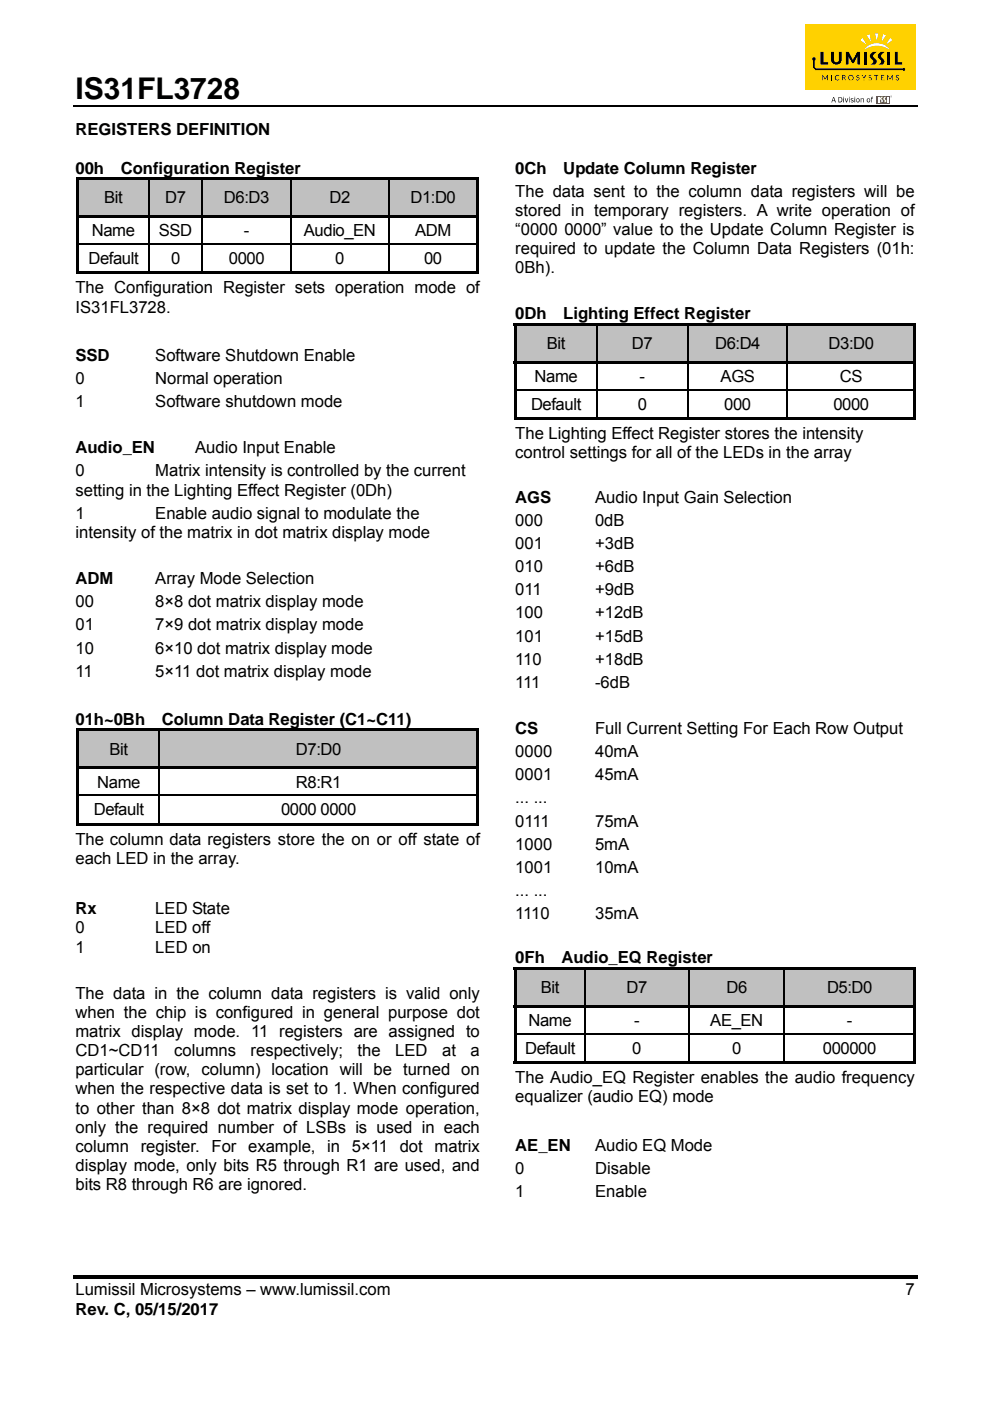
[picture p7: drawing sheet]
<svg xmlns="http://www.w3.org/2000/svg" width="210mm" height="297mm" viewBox="0 0 210 297" stroke-linecap="round" stroke-linejoin="round" font-family="sans-serif">
<defs><g id="words">
<text font-size="6.3" x="16" y="21">IS31FL3728</text>
<g font-size="3.5">
<text x="16" y="28.7">REGISTERS DEFINITION</text>
<text x="16" y="36.8">00h</text>
<text x="25.6" y="36.8">Configuration Register</text>
<text x="109.3" y="36.8">0Ch</text>
<text x="109.3" y="41.7">The data sent to the column data registers will be</text>
<text x="119.5" y="36.8">Update Column Register</text>
<text x="22.1" y="43.1">Bit</text>
<text x="35" y="43.1">D7</text>
<text x="47.5" y="43.1">D6:D3</text>
<text x="69.9" y="43.1">D2</text>
<text x="87" y="43.1">D1:D0</text>
<text x="109.3" y="45.7">stored in temporary registers. A write operation of</text>
<text x="19.5" y="50.1">Name</text>
<text x="33.7" y="50.1">SSD</text>
<text x="51.7" y="50.1">-</text>
<text x="64.5" y="50.1">Audio_EN</text>
<text x="88" y="50.1">ADM</text>
<text x="109.3" y="49.8">“0000 0000” value to the Update Column Register is</text>
<text x="109.3" y="53.8">required to update the Column Data Registers (01h:</text>
<text x="18.8" y="55.9">Default</text>
<text x="36.3" y="55.9">0</text>
<text x="48.5" y="55.9">0000</text>
<text x="71.1" y="55.9">0</text>
<text x="89.9" y="55.9">00</text>
<text x="109.3" y="57.9">0Bh).</text>
<text x="16" y="62.2">The Configuration Register sets operation mode of</text>
<text x="16" y="66.3">IS31FL3728.</text>
<text x="109.3" y="67.7">0Dh</text>
<text x="119.5" y="67.7">Lighting Effect Register</text>
<text x="16" y="76.5">SSD</text>
<text x="32.9" y="76.5">Software Shutdown Enable</text>
<text x="116" y="74">Bit</text>
<text x="134" y="74">D7</text>
<text x="151.7" y="74">D6:D4</text>
<text x="175.7" y="74">D3:D0</text>
<text x="16" y="81.4">0</text>
<text x="32.9" y="81.4">Normal operation</text>
<text x="113.4" y="81">Name</text>
<text x="135.7" y="81">-</text>
<text x="152.8" y="81">AGS</text>
<text x="178.2" y="81">CS</text>
<text x="16" y="86.3">1</text>
<text x="32.9" y="86.3">Software shutdown mode</text>
<text x="112.6" y="86.9">Default</text>
<text x="135.3" y="86.9">0</text>
<text x="153.6" y="86.9">000</text>
<text x="176.8" y="86.9">0000</text>
<text x="109.3" y="93.2">The Lighting Effect Register stores the intensity</text>
<text x="16" y="96.1">Audio_EN</text>
<text x="16" y="101">0</text>
<text x="32.9" y="101">Matrix intensity is controlled by the current</text>
<text x="41.4" y="96.1">Audio Input Enable</text>
<text x="109.3" y="97.2">control settings for all of the LEDs in the array</text>
<text x="16" y="105.1">setting in the Lighting Effect Register (0Dh)</text>
<text x="109.3" y="106.6">AGS</text>
<text x="126.2" y="106.6">Audio Input Gain Selection</text>
<text x="16" y="110">1</text>
<text x="32.9" y="110">Enable audio signal to modulate the</text>
<text x="109.3" y="111.5">000</text>
<text x="126.2" y="111.5">0dB</text>
<text x="16" y="114">intensity of the matrix in dot matrix display mode</text>
<text x="109.3" y="116.4">001</text>
<text x="126.2" y="116.4">+3dB</text>
<text x="16" y="123.8">ADM</text>
<text x="32.9" y="123.8">Array Mode Selection</text>
<text x="109.3" y="121.3">010</text>
<text x="126.2" y="121.3">+6dB</text>
<text x="16" y="128.7">00</text>
<text x="32.9" y="128.7">8×8 dot matrix display mode</text>
<text x="109.3" y="126.2">011</text>
<text x="109.3" y="131.1">100</text>
<text x="126.2" y="131.1">+12dB</text>
<text x="126.2" y="126.2">+9dB</text>
<text x="16" y="133.6">01</text>
<text x="32.9" y="133.6">7×9 dot matrix display mode</text>
<text x="109.3" y="136">101</text>
<text x="126.2" y="136">+15dB</text>
<text x="16" y="138.6">10</text>
<text x="16" y="143.4">11</text>
<text x="32.9" y="138.6">6×10 dot matrix display mode</text>
<text x="32.9" y="143.4">5×11 dot matrix display mode</text>
<text x="109.3" y="140.9">110</text>
<text x="126.2" y="140.9">+18dB</text>
<text x="109.3" y="145.8">111</text>
<text x="126.2" y="145.8">-6dB</text>
<text x="16" y="153.7">01h~0Bh</text>
<text x="34.3" y="153.7">Column Data Register (C1~C11)</text>
<text x="109.3" y="155.6">CS</text>
<text x="126.2" y="155.6">Full Current Setting For Each Row Output</text>
<text x="23.2" y="160">Bit</text>
<text x="62.8" y="160">D7:D0</text>
<text x="109.3" y="160.5">0000</text>
<text x="126.2" y="160.5">40mA</text>
<text x="20.6" y="167">Name</text>
<text x="62.8" y="167">R8:R1</text>
<text x="109.3" y="165.4">0001</text>
<text x="126.2" y="165.4">45mA</text>
<text x="19.9" y="172.8">Default</text>
<text x="59.6" y="172.8">0000 0000</text>
<text x="109.3" y="170.3">... ...</text>
<text x="16" y="179.1">The column data registers store the on or off state of</text>
<text x="109.3" y="175.2">0111</text>
<text x="126.2" y="175.2">75mA</text>
<text x="16" y="183.2">each LED in the array.</text>
<text x="109.3" y="180.1">1000</text>
<text x="109.3" y="185">1001</text>
<text x="126.2" y="180.1">5mA</text>
<text x="126.2" y="185">10mA</text>
<text x="109.3" y="189.9">... ...</text>
<text x="16" y="193.8">Rx</text>
<text x="16" y="197.9">0</text>
<text x="32.9" y="197.9">LED off</text>
<text x="32.9" y="193.8">LED State</text>
<text x="109.3" y="194.8">1110</text>
<text x="126.2" y="194.8">35mA</text>
<text x="16" y="202">1</text>
<text x="32.9" y="202">LED on</text>
<text x="109.3" y="204.3">0Fh</text>
<text x="119.1" y="204.3">Audio_EQ Register</text>
<text x="16" y="211.8">The data in the column data registers is valid only</text>
<text x="16" y="215.8">when the chip is configured in general purpose dot</text>
<text x="114.7" y="210.5">Bit</text>
<text x="132.9" y="210.5">D7</text>
<text x="154.1" y="210.5">D6</text>
<text x="175.4" y="210.5">D5:D0</text>
<text x="16" y="219.9">matrix display mode. 11 registers are assigned to</text>
<text x="112.1" y="217.5">Name</text>
<text x="134.5" y="217.5">-</text>
<text x="150.7" y="217.5">AE_EN</text>
<text x="179.6" y="217.5">-</text>
<text x="16" y="223.9">CD1~CD11</text>
<text x="16" y="228">particular (row, column) location will be turned on</text>
<text x="37" y="223.9">columns</text>
<text x="53.2" y="223.9">respectively;</text>
<text x="75.9" y="223.9">the</text>
<text x="83.8" y="223.9">LED</text>
<text x="93.8" y="223.9">at</text>
<text x="99.8" y="223.9">a</text>
<text x="111.4" y="223.4">Default</text>
<text x="134.1" y="223.4">0</text>
<text x="155.3" y="223.4">0</text>
<text x="174.6" y="223.4">000000</text>
<text x="16" y="232">when the respective data is set to 1. When configured</text>
<text x="109.3" y="229.7">The Audio_EQ Register enables the audio frequency</text>
<text x="109.3" y="233.7">equalizer (audio EQ) mode</text>
<text x="16" y="236.1">to other than 8×8 dot matrix display mode operation,</text>
<text x="16" y="240.2">only the required number of LSBs is used in each</text>
<text x="16" y="244.2">column</text>
<text x="29.8" y="244.2">register.</text>
<text x="44.9" y="244.2">For example,</text>
<text x="69.4" y="244.2">in</text>
<text x="74.6" y="244.2">5×11</text>
<text x="84.8" y="244.2">dot</text>
<text x="92.2" y="244.2">matrix</text>
<text x="109.3" y="243.9">AE_EN</text>
<text x="126.2" y="243.9">Audio EQ Mode</text>
<text x="16" y="248.3">display mode, only bits R5 through R1 are used, and</text>
<text x="109.3" y="248.9">0</text>
<text x="126.2" y="248.9">Disable</text>
<text x="16" y="252.3">bits R8 through R6 are ignored.</text>
<text x="109.3" y="253.8">1</text>
<text x="126.2" y="253.8">Enable</text>
<text x="16" y="274.7">Lumissil Microsystems – www.lumissil.com</text>
<text x="192" y="274.7">7</text>
<text x="16" y="278.7">Rev. C, 05/15/2017</text>
</g>
</g></defs>
<path d="M15.5 22.5h179" fill="none" stroke="#000" stroke-width=".34"/>
<path d="M15.5 270.3h179v.7h-179z" fill="#000"/>
<path d="M170.8 5h23.5v13.9h-23.5z" fill="#ffd100"/>
<g fill="#000">
<path d="M174.4 15.9h.2l.4 .8 .4-.8h.2v1.1h-.1v-.9l-.5 .8-.5-.8-.1 .9zM176.3 15.9h.1v1.1h-.1zM177.2 16.1a.46 .46 0 0 1 .7 0 .45 .45 0 0 0-.6 .1 .45 .45 0 0 0 .1 .6 .45 .45 0 0 0 .6 0 .53 .53 0 0 1-.8 .1 .53 .53 0 0 1 0-.8zM181.7 16l.4-.1 .2 .1-.1 .1a.23 .23 0 0 0-.3-.1 .23 .23 0 0 0-.1 .3 .23 .23 0 0 0 .3 .1 .35 .35 0 0 1 .1 .6 .35 .35 0 0 1-.6-.2h.1a.25 .25 0 0 0 .3 .1 .25 .25 0 0 0 .1-.3 .25 .25 0 0 0-.3-.1l-.2-.2zM182.8 15.9h.2l.2 .6 .3-.6h.3l-.5 .7v.4h-.1v-.4zM184.3 16l.4-.1 .2 .1-.1 .1a.23 .23 0 0 0-.3-.1 .23 .23 0 0 0-.1 .3 .23 .23 0 0 0 .3 .1 .34 .34 0 0 1 .1 .6 .34 .34 0 0 1-.6-.2h.1a.25 .25 0 0 0 .3 .1 .25 .25 0 0 0 .1-.3 .25 .25 0 0 0-.3-.1l-.2-.2zM185.4 15.9h.9v.1h-.4v1h-.1v-1h-.4zM186.9 15.9h.7v.1h-.6v.4h.5l-.5 .1v.4h.6v.1h-.7zM188.2 15.9h.1l.5 .8 .4-.8h.2v1.1l-.1-.9-.5 .8-.5-.8v.9h-.1zM190.1 16l.4-.1 .2 .1-.1 .1a.24 .24 0 0 0-.3-.1 .24 .24 0 0 0-.1 .4 .24 .24 0 0 0 .3 0 .34 .34 0 0 1 0 .6 .34 .34 0 0 1-.5-.2h.1a.24 .24 0 0 0 .3 .1 .24 .24 0 0 0 .1-.3 .24 .24 0 0 0-.3-.1l-.2-.2z"/>
<path d="M178.6 15.9h.3a.34 .34 0 0 1 .4 .2 .34 .34 0 0 1-.2 .5l.4 .4h-.2l-.4-.4h-.1v.4h-.2zM178.8 16v.4l.4-.1a.28 .28 0 0 0-.1-.3 .28 .28 0 0 0-.3 0z"/>
<path d="M179.9 16.5a.6 .6 0 0 1 1.2 0 .6 .6 0 0 1-1.2 0zM180 16.5a.45 .45 0 0 0 .9 0 .45 .45 0 0 0-.9 0z"/>
</g>
<path d="M188.9 20.4a.16 .16 0 0 1 .3 0 .16 .16 0 0 1-.3 0zM188.9 20.5a.15 .15 0 0 0 .3 0 .15 .15 0 0 0-.3 0zM189 20.4l.1 .1h-.1zM189 20.4h.1z" fill="#010101"/>
<path d="M185.9 20.3h2.8v1.7h-2.8z" fill="#c42032"/>
<g fill="#fff">
<path d="M186.2 20.5h.3v1.2h-.3z"/>
<path d="M186.8 20.6h.5a.4 .4 0 0 0-.3 .4 .4 .4 0 0 0 .3 .4l-.2 .3h-.4l.2-.2v-.3a.32 .32 0 0 1-.3-.3 .32 .32 0 0 1 .2-.3z"/>
<path d="M187.4 20.7l.6-.2a.47 .47 0 0 0-.3 .5 .47 .47 0 0 0 .3 .4l-.2 .3h-.4l.3-.3-.3-.4z"/>
<path d="M188.2 20.5h.3v1.2h-.3z"/>
</g>
<path d="M174 11h.6v2.2h1v.5h-1.6zM176.3 11h.6v1.4a.54 .54 0 0 0 .4 .8 .54 .54 0 0 0 .6-.6v-1.6h.6v.9a1.29 1.29 0 0 1-.9 1.8 1.03 1.03 0 0 1-1.3-1.1zM179.4 11l.7 .1 .8 1.7 .8-1.8h.7v2.7h-.5v-1.8l-.7 1.4-.3 .1-.2-.1-.8-1.4 .1 1.8h-.6zM183.3 11h.6v2.7h-.6zM184.8 11.3a1 1 0 0 1 1.1-.3v.1a.78 .78 0 0 0-.7 .7 .78 .78 0 0 0 .5 .8 .61 .61 0 0 1-.2 1.1h-.9a.61 .61 0 0 0 .6-.5 .61 .61 0 0 0-.4-.7 .73 .73 0 0 1 0-1.2zM186.5 11.3a.91 .91 0 0 1 1.1-.2 .77 .77 0 0 0-.7 .7 .77 .77 0 0 0 .5 .8 .61 .61 0 0 1-.2 1.1h-.9a.61 .61 0 0 0 .6-.5 .61 .61 0 0 0-.4-.7 .73 .73 0 0 1 0-1.2zM188.2 11h.6v2.7h-.6zM189.8 11h.6v2.2h1v.5h-1.6z" fill="#000"/>
<g fill="#fff">
<path d="M183.5 10.2a3.3 3.3 0 0 1 5.2 .3 4.7 4.7 0 0 0-5.4 0z"/>
<path d="M183.8 7.5l.7-.2 .2 1.6z"/>
<path d="M187.3 7.2l.6 .3-.9 1.3z"/>
<path d="M185.6 7.1h.7l-.4 1.6z"/>
<path d="M182.4 8.5l.6-.5 .8 1.4z"/>
<path d="M188.8 8l.5 .5-1.3 .9z"/>
</g>
<g fill="#000">
<path d="M172.3 12.2h.7v.6h-.2v1.4l.3 .3h18.4a.31 .31 0 0 1 .4 .1 .31 .31 0 0 1-.1 .4 .31 .31 0 0 1-.4-.1h-18.4l-.6-.5zM179.2 20.8h.1l.3 .8 .2-.8h.1l-.3 .9h-.1zM180.5 20.9h.5l-.4 .2 .5 .4-.3 .2-.4-.1h.5v-.2a.34 .34 0 0 1-.4-.5zM182.6 20.8l.1 .2 .3-.2 .2 .2v.7h-.1l-.1-.8-.3 .2-.1 .6zM184.9 20.6h.3l-.3 .1 .2 .1-.2 .1v.8l-.2-.8z"/>
<path d="M176.7 20.6h.2l.4 1.1h-.2l-.1-.3h-.4l-.1 .3h-.2zM176.8 20.7l-.2 .6h.4z"/>
<path d="M177.8 20.6a.61 .61 0 0 1 .9 .5 .61 .61 0 0 1-.9 .6zM178 20.7v.9h.1a.45 .45 0 0 0 .4-.6 .45 .45 0 0 0-.5-.3z"/>
<path d="M178.9 20.5l.1 .2zM178.9 20.8h.1v.9h-.1z"/>
<path d="M180.1 20.5l.2 .2zM180.1 20.8l.1 .9z"/>
<path d="M181.2 20.5l.2 .2zM181.2 20.8h.2v.9h-.2z"/>
<path d="M181.6 21.3a.41 .41 0 0 1 .8 0 .41 .41 0 0 1-.8 0zM181.6 21.2a.35 .35 0 0 0 .7 0 .35 .35 0 0 0-.7 0z"/>
<path d="M183.8 21.3a.42 .42 0 0 1 .8 0 .42 .42 0 0 1-.8 0zM183.9 21.2a.3 .3 0 0 0 .6 0 .3 .3 0 0 0-.6 0z"/>
</g>
<g fill="#c0c0c0">
<path d="M16.8 38.1h14.6v7.5h-14.6z"/>
<path d="M18.4 39.8h11.3v4.1h-11.3z"/>
<path d="M31.7 38.1h11v7.5h-11z"/>
<path d="M33.5 39.8h7.5v4.1h-7.5z"/>
<path d="M43 38.1h18.6v7.5h-18.6z"/>
<path d="M44.8 39.8h15v4.1h-15z"/>
<path d="M61.8 38.1h20.5v7.5h-20.5z"/>
<path d="M63.6 39.8h16.9v4.1h-16.9z"/>
<path d="M82.5 38.1h18.5v7.5h-18.5z"/>
<path d="M84.3 39.8h15v4.1h-15z"/>
</g>
<g fill="#000">
<path d="M16.2 37.6h.6v.5h-.6zM16.2 37.6h85.3v.5h-85.3zM101 37.6h.5v.5h-.5zM16.2 38.1h.6v7.5h-.6zM16.2 45.6h85.3v.5h-85.3zM16.2 46.1h.6v5.5h-.6zM16.2 51.6h.6v.3h-.6zM16.2 51.9h.6v6.2h-.6zM16.2 57.6h15.2v.5h-15.2zM31.4 51.6h.3v.3h-.3zM31.4 57.6h11.3v.5h-11.3zM42.7 51.6h.3v.3h-.3z"/>
<path d="M42.7 57.6h18.9v.5h-18.9zM61.6 51.6h.2v.3h-.2zM61.6 57.6h20.7v.5h-20.7zM82.3 51.6h.2v.3h-.2zM82.3 57.6h18.7v.5h-18.7zM101 38.1h.5v7.5h-.5zM101 46.1h.5v5.5h-.5zM101 51.6h.5v.3h-.5zM101 51.9h.5v6.2h-.5zM101 57.6h.5v.5h-.5z"/>
</g>
<g fill="none" stroke="#000" stroke-width=".25">
<path d="M31.6 38.1v7.5M42.9 38.1v7.5M61.7 38.1v7.5M82.4 38.1v7.5M16.8 51.7h14.6M31.6 46.1v5.5M31.6 51.9v5.7M31.7 51.7h11M42.9 46.1v5.5M42.9 51.9v5.7M43 51.7h18.6M61.7 46.1v5.5"/>
<path d="M61.7 51.9v5.7M61.8 51.7h20.5M82.4 46.1v5.5M82.4 51.9v5.7M82.5 51.7h18.5"/>
</g>
<g fill="#c0c0c0">
<path d="M16.8 155h16.9v7.5h-16.9z"/>
<path d="M18.4 156.7h13.5v4.1h-13.5z"/>
<path d="M33.9 155h67.1v7.5h-67.1z"/>
<path d="M35.7 156.7h63.6v4.1h-63.6z"/>
</g>
<g fill="#000">
<path d="M16.2 154.5h.6v.5h-.6zM16.2 154.5h85.3v.5h-85.3zM101 154.5h.5v.5h-.5zM16.2 155h.6v7.5h-.6zM16.2 162.5h85.3v.5h-85.3zM16.2 163h.6v5.5h-.6zM16.2 168.5h.6v.3h-.6zM16.2 168.8h.6v6.2h-.6zM16.2 174.5h17.5v.5h-17.5zM33.7 168.5h.3v.3h-.3zM33.7 174.5h67.3v.5h-67.3zM101 155h.5v7.5h-.5z"/>
<path d="M101 163h.5v5.5h-.5zM101 168.5h.5v.3h-.5zM101 168.8h.5v6.2h-.5zM101 174.5h.5v.5h-.5z"/>
</g>
<path d="M33.8 155v7.5M16.8 168.6h16.9M33.8 163v5.5M33.8 168.8v5.7M34 168.6h67" fill="none" stroke="#000" stroke-width=".25"/>
<g fill="#c0c0c0">
<path d="M109.5 69h16.9v7.5h-16.9z"/>
<path d="M111.2 70.7h13.5v4.1h-13.5z"/>
<path d="M126.7 69h19v7.5h-19z"/>
<path d="M128.5 70.7h15.4v4.1h-15.4z"/>
<path d="M146 69h20.9v7.5h-20.9z"/>
<path d="M147.7 70.7h17.4v4.1h-17.4z"/>
<path d="M167.2 69h26.5v7.5h-26.5z"/>
<path d="M168.9 70.7h23.2v4.1h-23.2z"/>
</g>
<g fill="#000">
<path d="M109 68.5h.5v.5h-.5zM109 68.5h85.3v.5h-85.3zM109 69h.5v7.5h-.5zM109 76.5h85.3v.5h-85.3zM193.7 68.5h.6v.5h-.6zM193.7 69h.6v7.5h-.6zM109 77h.5v5.5h-.5zM109 82.5h.5v.3h-.5zM109 82.8h.5v6.2h-.5zM109 88.5h17.5v.5h-17.5zM126.5 82.5h.2v.3h-.2zM126.5 88.5h19.2v.5h-19.2z"/>
<path d="M145.7 82.5h.3v.3h-.3zM145.7 88.5h21.2v.5h-21.2zM166.9 82.5h.3v.3h-.3zM166.9 88.5h26.8v.5h-26.8zM193.7 77h.6v5.5h-.6zM193.7 82.5h.6v.3h-.6zM193.7 82.8h.6v6.2h-.6zM193.7 88.5h.6v.5h-.6z"/>
</g>
<g fill="none" stroke="#000" stroke-width=".25">
<path d="M126.6 69v7.5M126.6 77v5.5M145.9 69v7.5M145.9 77v5.5M167 69v7.5M167 77v5.5M109.5 82.6h17M126.6 82.8v5.7M126.7 82.6h19M145.9 82.8v5.7M146 82.6h20.9M167 82.8v5.7"/>
<path d="M167.2 82.6h26.5"/>
</g>
<g fill="#c0c0c0">
<path d="M109.5 205.5h14.4v7.5h-14.4z"/>
<path d="M111.2 207.3h10.9v4h-10.9z"/>
<path d="M124.1 205.5h21.9v7.5h-21.9z"/>
<path d="M125.9 207.3h18.3v4h-18.3z"/>
<path d="M146.2 205.5h20v7.5h-20z"/>
<path d="M148 207.3h16.5v4h-16.5z"/>
<path d="M166.5 205.5h27.2v7.5h-27.2z"/>
<path d="M168.3 207.3h23.8v4h-23.8z"/>
</g>
<g fill="#000">
<path d="M109 205h.5v.5h-.5zM109 205h85.3v.5h-85.3zM109 205.5h.5v7.5h-.5zM109 213h85.3v.6h-85.3zM109 213.6h.5v5.4h-.5zM109 219h.5v.3h-.5zM123.9 219h.2v.3h-.2zM146 219h.2v.3h-.2zM166.3 219h.2v.3h-.2zM193.7 205h.6v.5h-.6zM193.7 205.5h.6v7.5h-.6zM193.7 213.6h.6v5.4h-.6z"/>
<path d="M193.7 219h.6v.3h-.6zM109 219.3h.5v6.3h-.5zM109 225h14.9v.6h-14.9zM123.9 225h22.1v.6h-22.1zM146 225h20.3v.6h-20.3zM166.3 225h27.4v.6h-27.4zM193.7 219.3h.6v6.3h-.6zM193.7 225h.6v.6h-.6z"/>
</g>
<g fill="none" stroke="#000" stroke-width=".25">
<path d="M109.5 219.2h14.4M124 205.5v7.5M124 213.6v5.4M124 219.3v5.7M124.1 219.2h21.9M146.1 205.5v7.5M146.1 213.6v5.4M146.1 219.3v5.7M146.2 219.2h20.1M166.4 205.5v7.5M166.4 213.6v5.4M166.4 219.3v5.7"/>
<path d="M166.5 219.2h27.2"/>
</g>
<use href="#words"/>
</svg>
